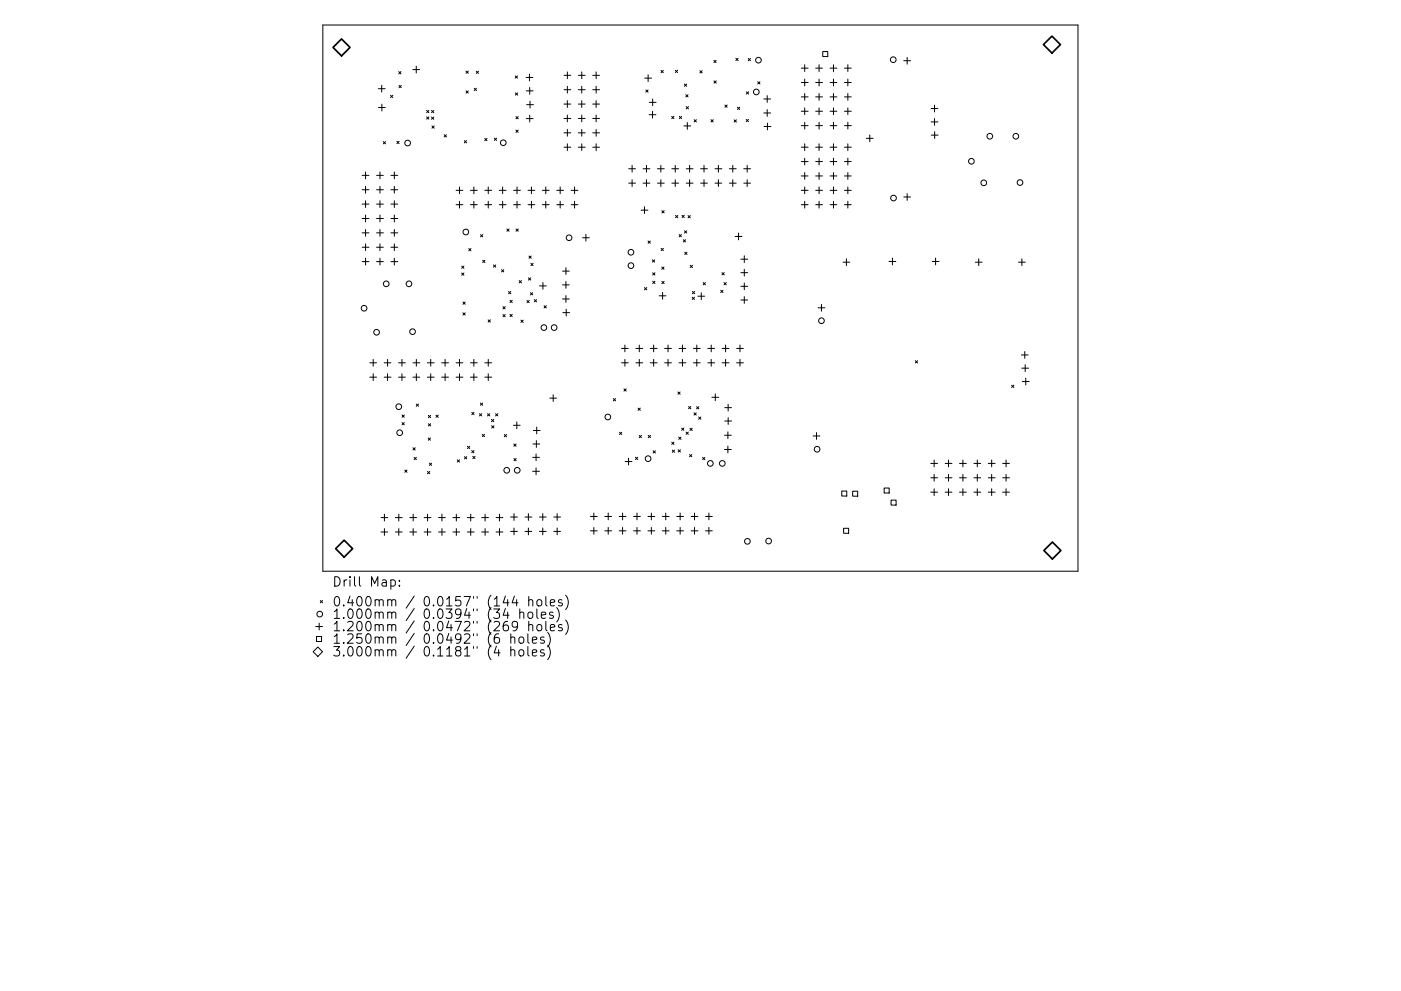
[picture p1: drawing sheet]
<svg xmlns="http://www.w3.org/2000/svg" width="297mm" height="210mm" viewBox="0 0 297 210" stroke-linecap="round" stroke-linejoin="round" font-family="sans-serif">
<defs><g id="words">
<g font-size="2.8">
<text x="70.4" y="124.5">Drill Map:</text>
<text x="70.4" y="128.7">0.400mm / 0.0157&quot; (144 holes)</text>
<text x="70.4" y="131.3">1.000mm / 0.0394&quot; (34 holes)</text>
<text x="70.4" y="133.9">1.200mm / 0.0472&quot; (269 holes)</text>
<text x="70.4" y="136.6">1.250mm / 0.0492&quot; (6 holes)</text>
<text x="70.4" y="139.3">3.000mm / 0.1181&quot; (4 holes)</text>
</g>
</g></defs>
<g fill="none" stroke="#000" stroke-width=".21">
<path d="M68.4 5.3h160.2v115.9h-160.2zM80.2 18.8h1.5M80.9 18.1v1.4M84.5 15.2l.5 .5M84.6 18.1l.5 .5M85 15.2l-.5 .5M85.1 18.1l-.5 .5M87.5 14.8h1.5M88.3 14v1.5M98.8 15.1l.5 .5M98.8 19.3l.5 .5M99.3 15.1l-.5 .5"/>
<path d="M99.3 19.3l-.5 .5M100.5 18.7l.5 .5M101 15.1l.5 .5M101 18.7l-.5 .5M101.5 15.1l-.5 .5M109.2 16.1l.5 .5M109.3 19.7l.4 .5M109.7 16.1l-.5 .5M109.7 19.7l-.4 .5M111.5 16.4h1.5M111.6 19.3h1.4M112.3 15.7v1.5"/>
<path d="M112.3 18.6v1.4M119.6 16h1.4M119.6 19h1.4M120.3 15.3v1.4M120.3 18.3v1.5M122.6 16h1.5M122.6 19h1.5M123.3 15.3v1.4M123.3 18.3v1.5M125.7 16h1.4M125.7 19h1.4M126.4 15.3v1.4"/>
<path d="M126.4 18.3v1.5M136.7 16.6h1.4M136.9 19.1l.5 .5M137.4 19.1l-.5 .5M137.4 15.9v1.4M140.2 14.9l.4 .5M140.6 14.9l-.4 .5M143.2 14.9l.5 .5M143.7 14.9l-.5 .5M145.1 17.8l.5 .5M145.6 17.8l-.5 .5M148.4 15l.5 .5"/>
<path d="M148.9 15l-.5 .5M151.3 12.8l.5 .5M151.4 17.2l.5 .4M151.8 12.8l-.5 .5M151.9 17.2l-.5 .4M156 12.4l.5 .5M156.5 12.4l-.5 .5M158.2 19.5l.5 .5M158.6 12.4l.5 .5M158.7 19.5l-.5 .5M159.1 12.4l-.5 .5M160.7 17.3l.4 .5"/>
<path d="M161.1 17.3l-.4 .5M169.9 14.5h1.4M169.9 17.5h1.4M170.6 13.7v1.5M170.6 16.8v1.4M170.6 19.8v1.5M172.9 14.5h1.5M172.9 17.5h1.5M173.7 13.7v1.5M173.7 16.8v1.4M173.7 19.8v1.5M174.4 10.9h1.1v1.1h-1.1z"/>
<path d="M176 14.5h1.4M176 17.5h1.4M176.7 13.7v1.5M176.7 16.8v1.4M176.7 19.8v1.5M179 14.5h1.5M179 17.5h1.5M179.8 13.7v1.5M179.8 16.8v1.4M179.8 19.8v1.5M191.6 12.9h1.5M192.3 12.2v1.4"/>
<path d="M76.8 37.2h1.4M77.5 36.5v1.4M77.5 39.5v1.5M79.8 37.2h1.5M80.2 22.8h1.5M80.6 36.5v1.4M80.6 39.5v1.5M81 22.1v1.4M81.3 30l.5 .5M81.8 30l-.5 .5M82.8 20.2l.5 .5M82.9 37.2h1.4"/>
<path d="M83.3 20.2l-.5 .5M83.6 36.5v1.4M83.6 39.5v1.5M84.1 30l.5 .5M84.6 30l-.5 .5M90.5 23.4l.4 .5M90.5 24.8l.4 .5M90.9 23.4l-.4 .5M90.9 24.8l-.4 .5M91.5 23.4l.5 .5M91.5 24.8l.5 .5M91.6 26.7l.5 .5"/>
<path d="M92 23.4l-.5 .5M92 24.8l-.5 .5M92.1 26.7l-.5 .5M94.2 28.6l.5 .5M94.7 28.6l-.5 .5M97.4 39.7v1.4M98.4 29.8l.5 .5M98.9 29.8l-.5 .5M100.5 39.7v1.4M102.8 29.4l.5 .5M103.3 29.4l-.5 .5M103.5 39.7v1.4"/>
<path d="M104.8 29.3l.5 .5M105.3 29.3l-.5 .5M106.6 39.7v1.4M109.4 24.7l.5 .5M109.4 27.6l.5 .5M109.6 39.7v1.4M109.9 24.7l-.5 .5M109.9 27.6l-.5 .5M111.6 25.2h1.4M111.7 22.2h1.4M112.3 24.4v1.5M112.4 21.5v1.4"/>
<path d="M112.7 39.7v1.4M115.7 39.7v1.4M118.8 39.7v1.4M119.6 22.1h1.4M119.6 25.1h1.4M119.6 28.2h1.4M119.6 31.2h1.4M120.3 21.4v1.4M120.3 24.4v1.5M120.3 27.5v1.4M120.3 30.5v1.5M121.8 39.7v1.4"/>
<path d="M122.6 22.1h1.5M122.6 25.1h1.5M122.6 28.2h1.5M122.6 31.2h1.5M123.3 21.4v1.4M123.3 24.4v1.5M123.3 27.5v1.4M123.3 30.5v1.5M125.7 22.1h1.4M125.7 25.1h1.4M125.7 28.2h1.4M125.7 31.2h1.4"/>
<path d="M126.4 21.4v1.4M126.4 24.4v1.5M126.4 27.5v1.4M126.4 30.5v1.5M133.3 35.8h1.4M133.3 38.9h1.4M134 35.1v1.4M134 38.1v1.5M136.3 35.8h1.5M136.3 38.9h1.5M137.1 35.1v1.4M137.1 38.1v1.5"/>
<path d="M137.6 24.3h1.5M137.7 21.7h1.4M138.3 23.6v1.5M138.4 21v1.4M139.4 35.8h1.4M139.4 38.9h1.4M140.1 35.1v1.4M140.1 38.1v1.5M142.4 24.7l.5 .5M142.4 35.8h1.5M142.4 38.9h1.5M142.9 24.7l-.5 .5"/>
<path d="M143.2 35.1v1.4M143.2 38.1v1.5M144 24.7l.5 .5M144.5 24.7l-.5 .5M145 26.7h1.4M145.4 20.1l.5 .5M145.5 35.8h1.4M145.5 38.9h1.4M145.5 22.6l.5 .5M145.7 26v1.4M145.9 20.1l-.5 .5M146 22.6l-.5 .5"/>
<path d="M146.2 35.1v1.4M146.2 38.1v1.5M147.2 25.4l.5 .5M147.7 25.4l-.5 .5M148.5 35.8h1.5M148.5 38.9h1.5M149.3 35.1v1.4M149.3 38.1v1.5M150.7 25.4l.5 .5M151.2 25.4l-.5 .5M151.6 35.8h1.4M151.6 38.9h1.4"/>
<path d="M152.3 35.1v1.4M152.3 38.1v1.5M153.7 22.3l.5 .5M154.2 22.3l-.5 .5M154.6 35.8h1.5M154.6 38.9h1.5M155.4 35.1v1.4M155.4 38.1v1.5M155.6 25.4l.5 .5M156.1 25.4l-.5 .5M156.4 22.7l.4 .5M156.8 22.7l-.4 .5"/>
<path d="M157.7 35.8h1.4M157.7 38.9h1.4M158.2 25.3l.5 .5M158.4 35.1v1.4M158.4 38.1v1.5M158.7 25.3l-.5 .5M161.9 21h1.5M161.9 24h1.5M162 26.8h1.4M162.7 20.3v1.4M162.7 23.3v1.4M162.7 26.1v1.5"/>
<path d="M169.9 31.2h1.4M169.9 20.6h1.4M169.9 23.6h1.4M169.9 26.7h1.4M169.9 34.3h1.4M169.9 37.3h1.4M170.6 22.9v1.4M170.6 25.9v1.5M170.6 30.5v1.5M170.6 33.6v1.4M170.6 36.6v1.4M170.6 39.7v1.4"/>
<path d="M172.9 31.2h1.5M172.9 20.6h1.5M172.9 23.6h1.5M172.9 26.7h1.5M172.9 34.3h1.5M172.9 37.3h1.5M173.7 22.9v1.4M173.7 25.9v1.5M173.7 30.5v1.5M173.7 33.6v1.4M173.7 36.6v1.4M173.7 39.7v1.4"/>
<path d="M176 31.2h1.4M176 20.6h1.4M176 23.6h1.4M176 26.7h1.4M176 34.3h1.4M176 37.3h1.4M176.7 22.9v1.4M176.7 25.9v1.5M176.7 30.5v1.5M176.7 33.6v1.4M176.7 36.6v1.4M176.7 39.7v1.4"/>
<path d="M179 31.2h1.5M179 20.6h1.5M179 23.6h1.5M179 26.7h1.5M179 34.3h1.5M179 37.3h1.5M179.8 22.9v1.4M179.8 25.9v1.5M179.8 30.5v1.5M179.8 33.6v1.4M179.8 36.6v1.4M179.8 39.7v1.4"/>
<path d="M183.7 29.4h1.4M184.4 28.6v1.5M197.4 23h1.5M197.4 25.9h1.5M197.4 28.7h1.5M198.1 22.3v1.4M198.1 25.1v1.5M198.2 27.9v1.5M76.8 40.3h1.4M76.8 43.3h1.4M76.8 46.4h1.4M76.8 49.4h1.4"/>
<path d="M76.8 52.5h1.4M76.8 55.5h1.4M77.5 42.6v1.4M77.5 45.6v1.5M77.5 48.7v1.4M77.5 51.7v1.5M77.5 54.8v1.4M79.8 40.3h1.5M79.8 43.3h1.5M79.8 46.4h1.5M79.8 49.4h1.5M79.8 52.5h1.5"/>
<path d="M79.8 55.5h1.5M80.6 42.6v1.4M80.6 45.6v1.5M80.6 48.7v1.4M80.6 51.7v1.5M80.6 54.8v1.4M82.9 40.3h1.4M82.9 43.3h1.4M82.9 46.4h1.4M82.9 49.4h1.4M82.9 52.5h1.4M82.9 55.5h1.4"/>
<path d="M83.6 42.6v1.4M83.6 45.6v1.5M83.6 48.7v1.4M83.6 51.7v1.5M83.6 54.8v1.4M96.7 40.4h1.4M96.7 43.4h1.4M97.4 42.7v1.4M97.9 56.5l.5 .4M97.9 57.9l.5 .5M98.4 56.5l-.5 .4M98.4 57.9l-.5 .5"/>
<path d="M99.4 52.7l.5 .5M99.7 40.4h1.5M99.7 43.4h1.5M99.9 52.7l-.5 .5M100.5 42.7v1.4M101.9 49.8l.5 .5M102.3 55.2l.5 .5M102.4 49.8l-.5 .5M102.8 40.4h1.4M102.8 43.4h1.4M102.8 55.2l-.5 .5M103.5 42.7v1.4"/>
<path d="M104.6 56.2l.5 .5M105.1 56.2l-.5 .5M105.8 40.4h1.5M105.8 43.4h1.5M106.3 57.2l.5 .5M106.6 42.7v1.4M106.8 57.2l-.5 .5M107.5 48.6l.4 .5M107.9 48.6l-.4 .5M108.9 40.4h1.4M108.9 43.4h1.4M109.4 48.6l.5 .5"/>
<path d="M109.6 42.7v1.4M109.9 48.6l-.5 .5M110.1 59.5l.5 .5M110.6 59.5l-.5 .5M111.9 40.4h1.5M111.9 43.4h1.5M112 58.9l.5 .5M112.2 54.3l.4 .5M112.5 58.9l-.5 .5M112.6 55.9l.4 .5M112.6 54.3l-.4 .5M112.7 42.7v1.4"/>
<path d="M113 55.9l-.4 .5M115 40.4h1.4M115 43.4h1.4M115.1 59.9v1.5M115.7 42.7v1.4M118 40.4h1.5M118 43.4h1.5M118.8 42.7v1.4M119.3 57.5h1.4M120 56.8v1.4M120 59.7v1.5M121.1 40.4h1.4"/>
<path d="M121.1 43.4h1.4M121.8 42.7v1.4M123.5 50.4h1.4M124.2 49.7v1.5M135.9 44.6h1.5M136.6 43.9v1.4M137.4 51.1l.5 .5M137.9 51.1l-.5 .5M138.3 55.1l.5 .5M138.4 57.9l.5 .5M138.4 59.7l.5 .5M138.8 55.1l-.5 .5"/>
<path d="M138.9 57.9l-.5 .5M138.9 59.7l-.5 .5M140.2 52.7l.5 .5M140.3 56.7l.5 .4M140.3 44.7l.5 .5M140.3 59.7l.5 .5M140.7 52.7l-.5 .5M140.8 56.7l-.5 .4M140.8 44.7l-.5 .5M140.8 59.7l-.5 .5M143.2 45.7l.5 .5M143.7 45.7l-.5 .5"/>
<path d="M144 49.8l.5 .4M144.5 49.8l-.5 .4M144.6 45.7l.5 .5M144.9 50.9l.5 .4M145.1 45.7l-.5 .5M145.1 49l.5 .4M145.2 53.5l.5 .5M145.4 50.9l-.5 .4M145.6 49l-.5 .4M145.7 53.5l-.5 .5M145.9 45.7l.5 .5M146.3 56.3l.5 .5"/>
<path d="M146.4 45.7l-.5 .5M146.8 56.3l-.5 .5M149.1 59.9l.5 .5M149.6 59.9l-.5 .5M153.1 57.8l.5 .5M153.5 59.9l.5 .5M153.6 57.8l-.5 .5M154 59.9l-.5 .5M155.9 50.2h1.4M156.6 49.4v1.5M157.1 55h1.4M157.1 57.9h1.4"/>
<path d="M157.8 54.3v1.4M157.8 57.1v1.5M169.9 40.4h1.4M169.9 43.4h1.4M170.6 42.7v1.4M172.9 40.4h1.5M172.9 43.4h1.5M173.7 42.7v1.4M176 40.4h1.4M176 43.4h1.4M176.7 42.7v1.4M178.7 55.6h1.5"/>
<path d="M179 40.4h1.5M179 43.4h1.5M179.5 54.9v1.4M179.8 42.7v1.4M188.5 55.5h1.4M189.2 54.8v1.4M191.6 41.8h1.5M192.3 41.1v1.4M197.6 55.5h1.5M198.4 54.8v1.4M206.8 55.6h1.4M207.5 54.9v1.4"/>
<path d="M215.9 55.6h1.5M216.7 54.9v1.4M78.4 77h1.4M79.1 76.3v1.4M79.1 79.3v1.4M81.5 77h1.4M82.2 76.3v1.4M82.2 79.3v1.4M84.5 77h1.4M85.2 76.3v1.4M85.2 79.3v1.4M87.6 77h1.4"/>
<path d="M88.3 76.3v1.4M88.3 79.3v1.4M90.6 77h1.4M91.3 76.3v1.4M91.3 79.3v1.4M93.7 77h1.4M94.4 76.3v1.4M94.4 79.3v1.4M96.7 77h1.4M97.4 76.3v1.4M97.4 79.3v1.4M98.2 64.1l.4 .5"/>
<path d="M98.2 66.4l.4 .4M98.6 64.1l-.4 .5M98.6 66.4l-.4 .4M99.7 77h1.5M100.5 76.3v1.4M100.5 79.3v1.4M102.8 77h1.4M103.5 67.9l.5 .4M103.5 76.3v1.4M103.5 79.3v1.4M104 67.9l-.5 .4M106.6 65.1l.5 .4"/>
<path d="M106.6 66.7l.5 .5M107.1 65.1l-.5 .4M107.1 66.7l-.5 .5M107.8 61.9l.5 .4M108.1 63.7l.5 .5M108.1 66.7l.5 .5M108.3 61.9l-.5 .4M108.6 63.7l-.5 .5M108.6 66.7l-.5 .5M110.4 67.9l.5 .5M110.9 67.9l-.5 .5M111.7 63.7l.5 .5"/>
<path d="M112.2 63.7l-.5 .5M112.5 62.1l.4 .5M112.9 62.1l-.4 .5M113.3 63.6l.5 .4M113.8 63.6l-.5 .4M114.4 60.7h1.4M115.4 64.9l.4 .4M115.8 64.9l-.4 .4M119.3 60.4h1.4M119.3 63.4h1.4M119.3 66.3h1.5M120 62.7v1.5"/>
<path d="M120 65.6v1.5M131.8 77h1.4M131.8 73.9h1.4M132.5 73.2v1.4M132.5 76.3v1.4M134.8 77h1.5M134.8 73.9h1.5M135.5 73.2v1.4M135.5 76.3v1.4M136.6 61l.5 .5M137.1 61l-.5 .5M137.9 77h1.4"/>
<path d="M137.9 73.9h1.4M138.6 73.2v1.4M138.6 76.3v1.4M139.8 62.8h1.4M140.5 62v1.5M140.9 77h1.5M140.9 73.9h1.5M141.6 73.2v1.4M141.6 76.3v1.4M144 77h1.4M144 73.9h1.4M144.7 73.2v1.4"/>
<path d="M144.7 76.3v1.4M146.8 63.1l.4 .4M146.8 61.8l.5 .5M147 77h1.5M147 73.9h1.5M147.2 63.1l-.4 .4M147.3 61.8l-.5 .5M147.7 73.2v1.4M147.7 76.3v1.4M148 62.8h1.4M148.7 62.1v1.5M150.1 77h1.4"/>
<path d="M150.1 73.9h1.4M150.8 73.2v1.4M150.8 76.3v1.4M152.8 61.6l.5 .5M153.1 77h1.5M153.1 73.9h1.5M153.3 61.6l-.5 .5M153.8 73.2v1.4M153.8 76.3v1.4M156.2 77h1.4M156.2 73.9h1.4M156.9 73.2v1.4"/>
<path d="M156.9 76.3v1.4M157.1 60.7h1.4M157.1 63.6h1.4M157.8 60v1.5M157.8 62.9v1.5M173.4 65.3h1.5M174.2 64.6v1.4M194.1 76.5l.4 .5M194.5 76.5l-.4 .5M216.5 75.3h1.5M216.6 78.1h1.5M217.3 74.6v1.4"/>
<path d="M217.4 77.4v1.4M78.4 80h1.4M81.5 80h1.4M84.5 80h1.4M85.2 88l.5 .5M85.2 89.7l.5 .4M85.7 88l-.5 .5M85.7 89.7l-.5 .4M85.8 99.7l.5 .5M86.3 99.7l-.5 .5M87.6 80h1.4M87.6 95l.4 .5"/>
<path d="M87.8 97l.5 .5M88 95l-.4 .5M88.3 85.7l.4 .5M88.3 97l-.5 .5M88.7 85.7l-.4 .5M90.6 80h1.4M90.8 92.9l.5 .5M90.8 88.1l.5 .5M90.8 89.9l.5 .5M91 98.3l.5 .4M91.3 92.9l-.5 .5M91.3 88.1l-.5 .5"/>
<path d="M91.3 89.9l-.5 .5M91.5 98.3l-.5 .4M92.4 88.1l.5 .5M92.9 88.1l-.5 .5M93.7 80h1.4M96.7 80h1.4M96.9 97.6l.5 .4M97.4 97.6l-.5 .4M98.5 96.9l.5 .5M99 96.9l-.5 .5M99.1 94.7l.5 .5M99.6 94.7l-.5 .5"/>
<path d="M99.7 80h1.5M100 95.6l.5 .5M100 87.5l.5 .5M100.2 96.8l.5 .5M100.5 95.6l-.5 .5M100.5 87.5l-.5 .5M100.7 96.8l-.5 .5M101.6 87.8l.5 .4M101.9 85.5l.4 .5M102.1 87.8l-.5 .4M102.3 92.2l.4 .4M102.3 85.5l-.4 .5"/>
<path d="M102.7 92.2l-.4 .4M102.8 80h1.4M103.4 87.8l.4 .4M103.8 87.8l-.4 .4M104.2 89l.5 .5M104.2 90.3l.5 .5M104.7 89l-.5 .5M104.7 90.3l-.5 .5M105.1 87.8l.4 .4M105.5 87.8l-.4 .4M106.9 92.2l.5 .5M107.4 92.2l-.5 .5"/>
<path d="M108.9 90.2h1.4M108.9 94.2l.5 .5M109 97.3l.4 .5M109.4 94.2l-.5 .5M109.4 97.3l-.4 .5M109.6 89.5v1.5M112.9 97h1.5M112.9 100h1.5M113 94.2h1.4M113.1 91.3h1.4M113.7 96.3v1.5M113.7 99.3v1.4"/>
<path d="M113.7 93.5v1.4M113.8 90.6v1.5M116.6 84.5h1.4M117.3 83.8v1.4M130 84.6l.5 .5M130.5 84.6l-.5 .5M131.3 91.7l.5 .5M131.8 91.7l-.5 .5M132.3 82.5l.5 .5M132.5 97.9h1.5M132.8 82.5l-.5 .5M133.3 97.2v1.4"/>
<path d="M134.7 97l.5 .5M135.2 97l-.5 .5M135.3 86.6l.5 .5M135.5 92.4l.5 .5M135.8 86.6l-.5 .5M136 92.4l-.5 .5M137.4 92.4l.5 .5M137.9 92.4l-.5 .5M138.5 95.6l.5 .5M139 95.6l-.5 .5M142.4 93.8l.5 .5M142.5 95.5l.5 .5"/>
<path d="M142.9 93.8l-.5 .5M143 95.5l-.5 .5M143.7 83.2l.5 .4M143.8 95.4l.5 .5M143.9 92.7l.5 .5M144.2 83.2l-.5 .4M144.3 95.4l-.5 .5M144.4 92.7l-.5 .5M144.5 90.8l.5 .5M145 90.8l-.5 .5M145.5 91.7l.4 .5M145.9 91.7l-.4 .5"/>
<path d="M146 86.2l.5 .5M146.2 96.4l.5 .5M146.3 90.9l.5 .4M146.5 86.2l-.5 .5M146.7 96.4l-.5 .5M146.8 90.9l-.5 .4M147.1 87.6l.5 .5M147.6 87.6l-.5 .5M147.7 86.3l.5 .5M148.1 88.5l.5 .5M148.2 86.3l-.5 .5M148.6 88.5l-.5 .5"/>
<path d="M149 97l.4 .5M149.4 97l-.4 .5M150.9 84.3h1.5M151.7 83.6v1.4M153.6 92.3h1.4M153.6 95.4h1.4M153.7 86.5h1.4M153.7 89.3h1.4M154.3 91.6v1.5M154.3 94.6v1.5M154.4 85.8v1.4M154.4 88.6v1.4"/>
<path d="M172.4 92.5h1.4M173.1 91.8v1.4M197.3 98.3h1.5M198.1 97.6v1.4M200.4 98.3h1.4M201.1 97.6v1.4M203.4 98.3h1.5M204.2 97.6v1.4M206.5 98.3h1.4M207.2 97.6v1.4M209.5 98.3h1.5M210.3 97.6v1.4"/>
<path d="M212.6 98.3h1.4M213.3 97.6v1.4M214.5 81.7l.5 .5M215 81.7l-.5 .5M216.8 80.9h1.4M217.5 80.2v1.5M80.8 109.8h1.4M80.8 112.9h1.4M81.5 109.1v1.4M81.5 112.1v1.5M83.8 109.8h1.5M83.8 112.9h1.5"/>
<path d="M84.6 109.1v1.4M84.6 112.1v1.5M86.9 109.8h1.4M86.9 112.9h1.4M87.6 109.1v1.4M87.6 112.1v1.5M89.9 109.8h1.5M89.9 112.9h1.5M90.6 100l.5 .5M90.7 109.1v1.4M90.7 112.1v1.5M91.1 100l-.5 .5"/>
<path d="M93 109.8h1.4M93 112.9h1.4M93.7 109.1v1.4M93.7 112.1v1.5M96 109.8h1.5M96 112.9h1.5M96.7 109.1v1.4M96.7 112.1v1.5M99.1 109.8h1.4M99.1 112.9h1.4M99.8 109.1v1.4M99.8 112.1v1.5"/>
<path d="M102.1 109.8h1.5M102.1 112.9h1.5M102.8 109.1v1.4M102.8 112.1v1.5M105.2 109.8h1.4M105.2 112.9h1.4M105.9 109.1v1.4M105.9 112.1v1.5M108.3 109.7h1.4M108.3 112.7h1.4M109 109v1.4M109 112v1.5"/>
<path d="M111.3 109.7h1.4M111.3 112.7h1.4M112 109v1.4M112 112v1.5M114.4 109.7h1.4M114.4 112.7h1.4M115.1 109v1.4M115.1 112v1.5M117.4 109.7h1.4M117.4 112.7h1.4M118.1 109v1.4M118.1 112v1.5"/>
<path d="M125.2 109.6h1.4M125.2 112.6h1.4M125.9 108.9v1.4M125.9 111.9v1.4M128.2 109.6h1.5M128.2 112.6h1.5M129 108.9v1.4M129 111.9v1.4M131.3 109.6h1.4M131.3 112.6h1.4M132 108.9v1.4M132 111.9v1.4"/>
<path d="M134.3 109.6h1.5M134.3 112.6h1.5M135.1 108.9v1.4M135.1 111.9v1.4M137.4 109.6h1.4M137.4 112.6h1.4M138.1 108.9v1.4M138.1 111.9v1.4M140.4 109.6h1.5M140.4 112.6h1.5M141.2 108.9v1.4M141.2 111.9v1.4"/>
<path d="M143.5 109.6h1.4M143.5 112.6h1.4M144.2 108.9v1.4M144.2 111.9v1.4M146.5 109.6h1.5M146.5 112.6h1.5M147.3 108.9v1.4M147.3 111.9v1.4M149.6 109.6h1.4M149.6 112.6h1.4M150.3 108.9v1.4M150.3 111.9v1.4"/>
<path d="M178.5 104.2h1v1h-1zM178.9 112.1h1v1h-1zM180.8 104.2h1v1.1h-1zM187.5 103.5h1v1.1h-1zM188.9 106.1h1.1v1.1h-1.1zM197.3 101.4h1.5M197.3 104.4h1.5M198.1 100.6v1.5M198.1 103.7v1.4M200.4 101.4h1.4M200.4 104.4h1.4M201.1 100.6v1.5"/>
<path d="M201.1 103.7v1.4M203.4 101.4h1.5M203.4 104.4h1.5M204.2 100.6v1.5M204.2 103.7v1.4M206.5 101.4h1.4M206.5 104.4h1.4M207.2 100.6v1.5M207.2 103.7v1.4M209.5 101.4h1.5M209.5 104.4h1.5M210.3 100.6v1.5"/>
<path d="M210.3 103.7v1.4M212.6 101.4h1.4M212.6 104.4h1.4M213.3 100.6v1.5M213.3 103.7v1.4M66.4 138.3l1-1 1 1-1 1zM66.9 132.9h1.5M67.1 135h1.1v1.1h-1.1zM67.7 132.2v1.5M67.9 127.4l.5 .5M68.4 127.4l-.5 .5M82.9 123.1l.5-.1 .4 .4v.6l-.2 .3h-.7"/>
<path d="M84.7 124.2v.2M84.7 123.1v.2M107.2 129.1l-.5 1.4h1.2M108.3 135.3l.3-.2 .5 .1 .1 1.3M108.3 138l.3-.2 .5 .1 .1 1.3M108.3 134.5v2M108.3 137.2v2M109.1 126.5l-.5 1.4h1.2M109.5 127.2v1.4M109.7 132.7l-.4 .4-.5-.1-.2-.3v-.5l.2-.3 .5-.1 .3 .2a1.32 1.32 0 0 1-.4 1.8h-.4M110.1 135.3l.3-.2 .5 .1 .2 .3v.6a.54 .54 0 0 1-.6 .4 .54 .54 0 0 1-.5-.4zM110.1 138l.3-.2 .5 .1 .2 .3v.6a.54 .54 0 0 1-.6 .4 .54 .54 0 0 1-.5-.4z"/>
<path d="M110.2 130.1a.5 .5 0 0 1 .9 0v1.1M110.2 129.2v2M111.9 134.5v1.7l.3 .3M111.9 137.2v1.7l.3 .3M112 130.1a.54 .54 0 0 1 .5-.2 .54 .54 0 0 1 .5 .3v.6a.54 .54 0 0 1-.6 .4 .54 .54 0 0 1-.5-.4zM112.1 127.4l.3-.2 .5 .1 .1 1.3M112.1 132.7a.5 .5 0 0 1 .9 .1v1M112.1 126.6v2M112.1 131.8v2M112.9 135.8l.9-.2-.1-.4-.5-.1-.3 .3 .1 1h.7M112.9 138.5l.9-.2-.1-.4-.5-.1-.3 .3 .1 1h.7M113.8 129.2v1.7l.3 .3"/>
<path d="M113.9 127.4l.3-.2a.54 .54 0 0 1 .7 .4v.6a.54 .54 0 0 1-.6 .4 .54 .54 0 0 1-.5-.4zM113.9 132.7a.54 .54 0 0 1 .6-.2 .54 .54 0 0 1 .4 .4v.6a.54 .54 0 0 1-.6 .4 .54 .54 0 0 1-.5-.4zM114.8 130.5l.9-.2-.1-.3-.5-.1-.3 .2 .1 1h.7M115.3 135.2l-.4-.1-.3 .3 .1 .3 .6 .2v.5h-.7M115.3 137.9l-.4-.1-.3 .3 .1 .3 .6 .2v.5h-.7M115.7 126.6v1.7l.3 .3M115.7 131.8v1.8l.3 .2M116.1 134.2a2.29 2.29 0 0 1 0 3M116.1 136.9a2.29 2.29 0 0 1 0 3M116.7 127.9l.9-.2-.1-.4-.5-.1-.3 .3 .1 1h.7M116.7 133.2l.9-.2-.1-.4-.5-.1-.3 .3 .1 .9h.7M117.3 130l-.5-.1-.3 .2 .1 .3 .7 .2v.5h-.8"/>
<path d="M118 128.9a2.29 2.29 0 0 1 0 3.1M119.2 127.3l-.5-.1-.3 .3 .1 .3 .7 .2v.5h-.8M119.2 132.6l-.5-.1-.3 .3 .1 .3 .7 .2v.4h-.8M119.9 126.3a2.29 2.29 0 0 1 0 3M119.9 131.6a2.29 2.29 0 0 1 0 3"/>
<circle cx="160.3" cy="19.5" r=".6"/>
<circle cx="160.8" cy="12.8" r=".6"/>
<circle cx="189.4" cy="12.7" r=".6"/>
<circle cx="86.4" cy="30.3" r=".6"/>
<circle cx="106.7" cy="30.3" r=".6"/>
<circle cx="206" cy="34.2" r=".6"/>
<circle cx="208.6" cy="38.8" r=".6"/>
<circle cx="209.9" cy="28.9" r=".6"/>
<circle cx="215.4" cy="28.9" r=".6"/>
<circle cx="216.3" cy="38.7" r=".6"/>
<circle cx="98.8" cy="49.2" r=".6"/>
<circle cx="120.7" cy="50.4" r=".6"/>
<circle cx="133.8" cy="53.5" r=".6"/>
<circle cx="133.8" cy="56.4" r=".6"/>
<circle cx="189.4" cy="42" r=".6"/>
<circle cx="77.2" cy="65.4" r=".6"/>
<circle cx="79.8" cy="70.5" r=".6"/>
<circle cx="81.9" cy="60.2" r=".6"/>
<circle cx="86.7" cy="60.2" r=".6"/>
<circle cx="87.5" cy="70.4" r=".6"/>
<circle cx="115.3" cy="69.5" r=".6"/>
<circle cx="117.5" cy="69.5" r=".6"/>
<circle cx="174.2" cy="68" r=".6"/>
<circle cx="84.6" cy="86.3" r=".6"/>
<circle cx="84.7" cy="91.8" r=".6"/>
<circle cx="107.4" cy="99.8" r=".6"/>
<circle cx="109.7" cy="99.8" r=".6"/>
<circle cx="128.9" cy="88.5" r=".6"/>
<circle cx="137.4" cy="97.3" r=".6"/>
<circle cx="150.6" cy="98.3" r=".6"/>
<circle cx="153.1" cy="98.3" r=".6"/>
<circle cx="173.2" cy="95.3" r=".6"/>
<circle cx="158.5" cy="114.9" r=".6"/>
<circle cx="163" cy="114.8" r=".6"/>
<circle cx="67.8" cy="130.3" r=".6"/>
</g>
<path d="M72.4 8.3l1.8 1.8-1.8 1.8-1.8-1.8zM221.2 9.5l1.8-1.8 1.8 1.8-1.8 1.8zM71.2 116.4l1.8-1.8 1.8 1.8-1.8 1.8zM223.1 115l1.8 1.8-1.8 1.8-1.8-1.8z" fill="none" stroke="#000" stroke-width=".36"/>
<use href="#words"/>
</svg>
